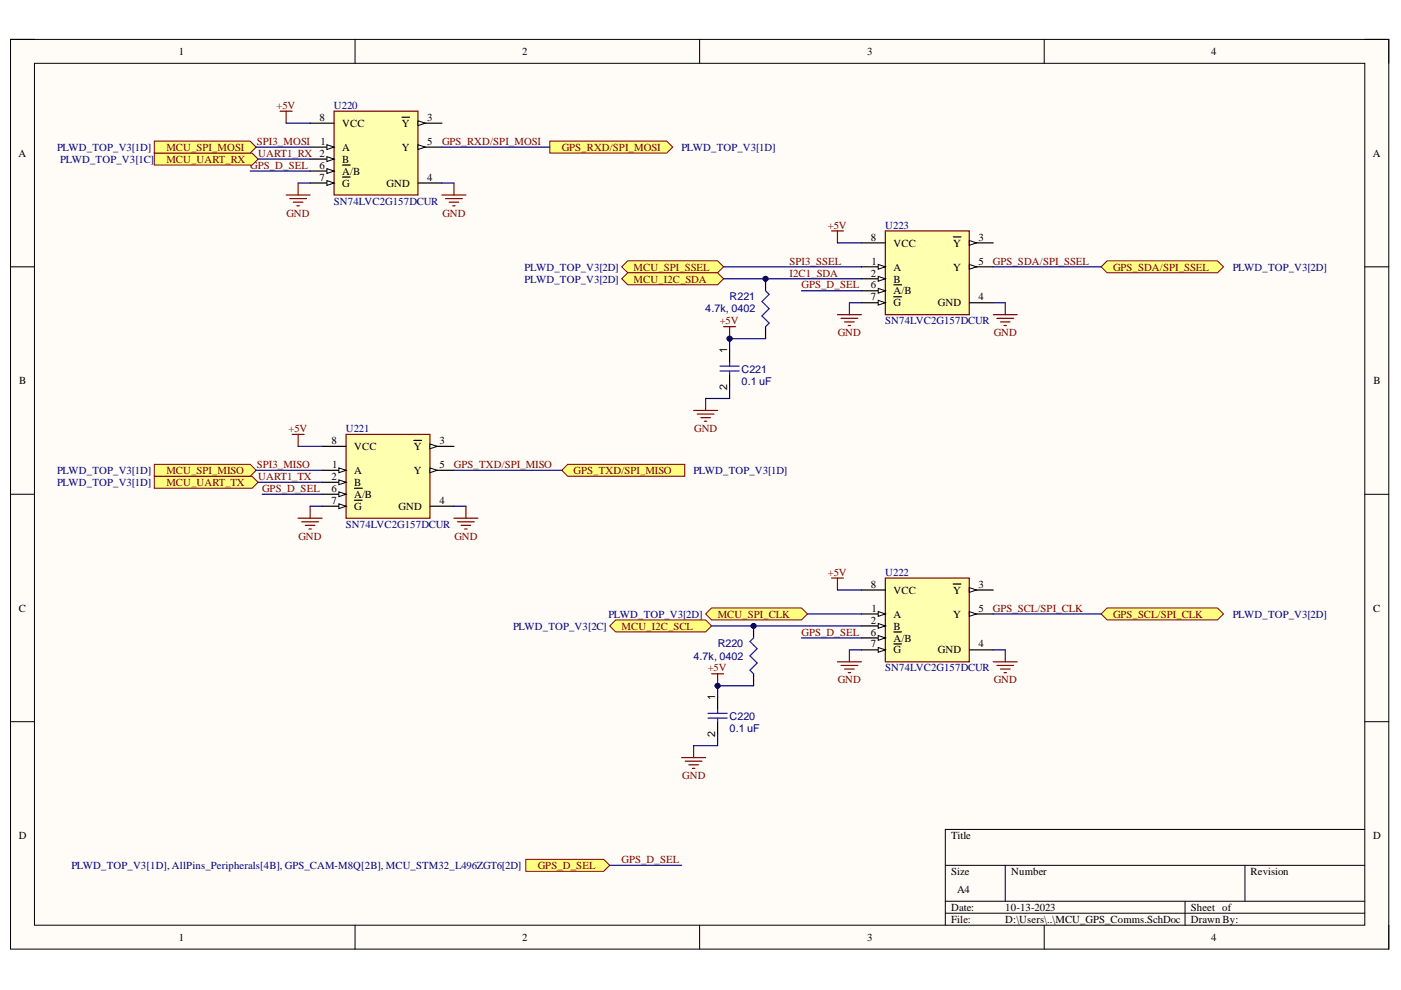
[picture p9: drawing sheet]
<svg xmlns="http://www.w3.org/2000/svg" width="297mm" height="210mm" viewBox="0 0 297 210" stroke-linecap="round" stroke-linejoin="round" font-family="sans-serif">
<defs><g id="words">
<g font-size="2.3">
<text x="37.9" y="11.7">1</text>
<text x="110.7" y="11.7">2</text>
<text x="183.9" y="11.7">3</text>
<text x="256.8" y="11.7">4</text>
<text x="67.7" y="25.6">8</text>
<text x="72.6" y="26.9">VCC</text>
<text x="85.2" y="26.9">Y</text>
<text x="90.6" y="25.6">3</text>
<text x="3.9" y="33.3">A</text>
<text x="67.7" y="35.8">6</text>
<text x="67.9" y="30.8">1</text>
<text x="72.6" y="32">A</text>
<text x="72.6" y="34.6">B</text>
<text x="85.2" y="32">Y</text>
<text x="90.6" y="30.8">5</text>
<text x="291" y="33.3">A</text>
<text x="67.7" y="38.4">7</text>
<text x="72.6" y="37.1">A/B</text>
<text x="72.6" y="39.6">G</text>
<text x="82" y="39.6">GND</text>
<text x="90.6" y="38.4">4</text>
<text x="184.6" y="51">8</text>
<text x="189.5" y="52.3">VCC</text>
<text x="202.1" y="52.3">Y</text>
<text x="207.5" y="51">3</text>
<text x="184.6" y="58.6">2</text>
<text x="184.8" y="56.1">1</text>
<text x="189.5" y="57.4">A</text>
<text x="189.5" y="59.9">B</text>
<text x="202.1" y="57.4">Y</text>
<text x="207.5" y="56.1">5</text>
<text x="184.6" y="61.2">6</text>
<text x="184.6" y="63.7">7</text>
<text x="189.5" y="62.4">A/B</text>
<text x="189.5" y="65">G</text>
<text x="198.8" y="65">GND</text>
<text x="207.5" y="63.7">4</text>
<text x="154.2" y="74.9" transform="rotate(-90 154.2 74.9)">1</text>
<text x="4.1" y="81.4">B</text>
<text x="154.2" y="82.6" transform="rotate(-90 154.2 82.6)">2</text>
<text x="291.2" y="81.4">B</text>
<text x="70.3" y="94.2">8</text>
<text x="75.1" y="95.5">VCC</text>
<text x="87.7" y="95.5">Y</text>
<text x="93.2" y="94.2">3</text>
<text x="70.3" y="101.8">2</text>
<text x="70.5" y="99.3">1</text>
<text x="75.1" y="100.5">A</text>
<text x="87.7" y="100.5">Y</text>
<text x="93.2" y="99.3">5</text>
<text x="70.3" y="104.3">6</text>
<text x="70.3" y="106.9">7</text>
<text x="75.1" y="105.6">A/B</text>
<text x="75.1" y="103.1">B</text>
<text x="93.2" y="106.9">4</text>
<text x="75.1" y="108.1">G</text>
<text x="84.5" y="108.1">GND</text>
<text x="184.6" y="124.6">8</text>
<text x="189.5" y="125.9">VCC</text>
<text x="202.1" y="125.9">Y</text>
<text x="207.5" y="124.6">3</text>
<text x="4" y="129.7">C</text>
<text x="184.8" y="129.7">1</text>
<text x="189.5" y="130.9">A</text>
<text x="202.1" y="130.9">Y</text>
<text x="207.5" y="129.7">5</text>
<text x="291.1" y="129.7">C</text>
<text x="184.6" y="134.7">6</text>
<text x="184.6" y="137.3">7</text>
<text x="184.6" y="132.2">2</text>
<text x="189.5" y="136">A/B</text>
<text x="189.5" y="133.5">B</text>
<text x="207.5" y="137.3">4</text>
<text x="189.5" y="138.6">G</text>
<text x="198.8" y="138.6">GND</text>
<text x="151.7" y="148.4" transform="rotate(-90 151.7 148.4)">1</text>
<text x="151.7" y="156.2" transform="rotate(-90 151.7 156.2)">2</text>
<text x="4" y="177.9">D</text>
<text x="201.6" y="177.9">Title</text>
<text x="291.1" y="177.9">D</text>
<text x="201.6" y="185.5">Size</text>
<text x="214.4" y="185.5">Number</text>
<text x="265.2" y="185.5">Revision</text>
<text x="202.9" y="189.3">A4</text>
<text x="201.6" y="193.1">Date:</text>
<text x="201.6" y="195.7">File:</text>
<text x="213.1" y="193.1">10-13-2023</text>
<text x="213.1" y="195.7">D:\Users\..\MCU_GPS_Comms.SchDoc</text>
<text x="252.5" y="193.1">Sheet of</text>
<text x="252.5" y="195.7">Drawn By:</text>
<text x="37.9" y="199.5">1</text>
<text x="110.7" y="199.5">2</text>
<text x="183.9" y="199.5">3</text>
<text x="256.8" y="199.5">4</text>
</g>
<g font-size="2.3" fill="#800000">
<text x="58.6" y="23.1">+5V</text>
<text x="35.3" y="34.6">MCU_UART_RX</text>
<text x="35.3" y="32">MCU_SPI_MOSI</text>
<text x="53" y="35.8">GPS_D_SEL</text>
<text x="54.5" y="30.8">SPI3_MOSI</text>
<text x="54.7" y="33.3">UART1_RX 2</text>
<text x="93.7" y="30.8">GPS_RXD/SPI_MOSI</text>
<text x="119.1" y="32">GPS_RXD/SPI_MOSI</text>
<text x="60.7" y="46">GND</text>
<text x="93.8" y="46">GND</text>
<text x="175.5" y="48.5">+5V</text>
<text x="134.3" y="57.4">MCU_SPI_SSEL</text>
<text x="134.3" y="59.9">MCU_I2C_SDA</text>
<text x="167.4" y="58.6">I2C1_SDA</text>
<text x="167.4" y="56.1">SPI3_SSEL</text>
<text x="210.5" y="56.1">GPS_SDA/SPI_SSEL</text>
<text x="236" y="57.4">GPS_SDA/SPI_SSEL</text>
<text x="169.9" y="61.2">GPS_D_SEL</text>
<text x="152.6" y="68.8">+5V</text>
<text x="177.6" y="71.3">GND</text>
<text x="210.7" y="71.3">GND</text>
<text x="61.2" y="91.7">+5V</text>
<text x="147.2" y="91.7">GND</text>
<text x="35.3" y="100.5">MCU_SPI_MISO</text>
<text x="54.5" y="99.3">SPI3_MISO</text>
<text x="54.7" y="101.8">UART1_TX</text>
<text x="96.3" y="99.3">GPS_TXD/SPI_MISO</text>
<text x="121.6" y="100.5">GPS_TXD/SPI_MISO</text>
<text x="35.3" y="103.1">MCU_UART_TX</text>
<text x="55.6" y="104.3">GPS_D_SEL</text>
<text x="63.3" y="114.5">GND</text>
<text x="96.3" y="114.5">GND</text>
<text x="175.5" y="122.1">+5V</text>
<text x="152.2" y="130.9">MCU_SPI_CLK</text>
<text x="210.5" y="129.7">GPS_SCL/SPI_CLK</text>
<text x="236" y="130.9">GPS_SCL/SPI_CLK</text>
<text x="131.8" y="133.5">MCU_I2C_SCL</text>
<text x="169.9" y="134.7">GPS_D_SEL</text>
<text x="150" y="142.4">+5V</text>
<text x="177.6" y="144.9">GND</text>
<text x="210.7" y="144.9">GND</text>
<text x="144.6" y="165.2">GND</text>
<text x="114" y="184.3">GPS_D_SEL</text>
<text x="131.8" y="183">GPS_D_SEL</text>
</g>
<g font-size="2.3" fill="#000080">
<text x="70.8" y="23.1">U220</text>
<text x="12.1" y="32">PLWD_TOP_V3[1D]</text>
<text x="12.8" y="34.6">PLWD_TOP_V3[1C]</text>
<text x="144.5" y="32">PLWD_TOP_V3[1D]</text>
<text x="70.8" y="43.4">SN74LVC2G157DCUR</text>
<text x="187.7" y="48.5">U223</text>
<text x="111.2" y="57.4">PLWD_TOP_V3[2D]</text>
<text x="111.2" y="59.9">PLWD_TOP_V3[2D]</text>
<text x="261.4" y="57.4">PLWD_TOP_V3[2D]</text>
<text x="154.7" y="63.7">R221</text>
<text x="149.5" y="66.2">4.7k, 0402</text>
<text x="187.7" y="68.8">SN74LVC2G157DCUR</text>
<text x="157.2" y="79">C221</text>
<text x="157.2" y="81.5">0.1 uF</text>
<text x="73.3" y="91.7">U221</text>
<text x="12.1" y="100.5">PLWD_TOP_V3[1D]</text>
<text x="147" y="100.5">PLWD_TOP_V3[1D]</text>
<text x="12.1" y="103.1">PLWD_TOP_V3[1D]</text>
<text x="73.3" y="111.9">SN74LVC2G157DCUR</text>
<text x="187.7" y="122.1">U222</text>
<text x="129" y="130.9">PLWD_TOP_V3[2D]</text>
<text x="261.4" y="130.9">PLWD_TOP_V3[2D]</text>
<text x="108.8" y="133.5">PLWD_TOP_V3[2C]</text>
<text x="152.2" y="137.3">R220</text>
<text x="147" y="139.9">4.7k, 0402</text>
<text x="187.7" y="142.4">SN74LVC2G157DCUR</text>
<text x="154.7" y="152.6">C220</text>
<text x="154.7" y="155.1">0.1 uF</text>
<text x="15.1" y="184.3">PLWD_TOP_V3[1D], AllPins_Peripherals[4B], GPS_CAM-M8Q[2B], MCU_STM32_L496ZGT6[2D]</text>
</g>
</g></defs>
<path d="M2.2 8.4h292.2v192.8h-292.2z" fill-rule="evenodd" fill="#fffcf8"/>
<path d="M2.2 8.4h292.2v192.8h-292.2z" fill="none" stroke="#000" stroke-width=".21"/>
<path d="M7.3 13.4h282.1v182.8h-282.1z" fill-rule="evenodd" fill="#fffcf8"/>
<g fill="none" stroke="#000" stroke-width=".21">
<path d="M2.2 8.3h5.1M7.3 13.4h282.1v182.8h-282.1zM75.3 8.3v5.1M148.3 8.3v5.1M221.4 8.4v5M289.4 8.4h5v5M2.2 56.6h5.1M289.4 56.6h5M2.2 104.8h5.1M289.4 104.8h5M2.2 153h5.1M289.4 153h5"/>
<path d="M289.4 175.9h-89v20.3M75.3 196.2v5M148.3 196.2v5M200.4 183.5h89M200.4 191.1h89M200.4 193.6h89M213.1 183.5v7.6M221.4 196.2v5M251.2 191.1v5.1M264 183.5v7.6M294.4 196.2v5"/>
</g>
<path d="M111.5 182.2h16.5l1.3 1.3-1.3 1.2h-16.5z" fill-rule="evenodd" fill="#ffff80"/>
<path d="M111.5 182.2h16.5l1.3 1.3-1.3 1.2h-16.5z" fill="none" stroke="#800000" stroke-width=".21"/>
<path d="M70.8 23.6h17.8v17.7h-17.8z" fill-rule="evenodd" fill="#ffffb0"/>
<path d="M70.8 23.6h17.8v17.7h-17.8z" fill="none" stroke="#800000" stroke-width=".25"/>
<path d="M65.8 36.3h5" fill="none" stroke="#000" stroke-width=".25"/>
<path d="M69.3 35.8l1.5 .5-1.5 .5z" fill="#f8fcff"/>
<path d="M69.3 35.8l1.5 .5-1.5 .5z" fill="none" stroke="#000" stroke-width=".21"/>
<path d="M65.8 38.8h5M72.6 35h1.7" fill="none" stroke="#000" stroke-width=".25"/>
<path d="M69.3 38.3l1.5 .5-1.5 .5z" fill="#f8fcff"/>
<path d="M69.3 38.3l1.5 .5-1.5 .5z" fill="none" stroke="#000" stroke-width=".21"/>
<path d="M65.8 31.2h5M72.6 37.5h1.6" fill="none" stroke="#000" stroke-width=".25"/>
<path d="M69.3 30.7l1.5 .5-1.5 .5z" fill="#f8fcff"/>
<path d="M69.3 30.7l1.5 .5-1.5 .5z" fill="none" stroke="#000" stroke-width=".21"/>
<path d="M65.8 33.7h5" fill="none" stroke="#000" stroke-width=".25"/>
<path d="M69.3 33.2l1.5 .5-1.5 .5z" fill="#f8fcff"/>
<path d="M69.3 33.2l1.5 .5-1.5 .5z" fill="none" stroke="#000" stroke-width=".21"/>
<path d="M65.8 26.1h5M88.6 26.1h5.1" fill="none" stroke="#000" stroke-width=".25"/>
<path d="M88.6 25.6l1.5 .5-1.5 .5z" fill="#f8fcff"/>
<path d="M88.6 25.6l1.5 .5-1.5 .5z" fill="none" stroke="#000" stroke-width=".21"/>
<path d="M85.2 24.8h1.6M88.6 38.8h5.1M88.6 31.2h5.1" fill="none" stroke="#000" stroke-width=".25"/>
<path d="M88.6 30.7l1.5 .5-1.5 .5z" fill="#f8fcff"/>
<path d="M88.6 30.7l1.5 .5-1.5 .5z" fill="none" stroke="#000" stroke-width=".21"/>
<path d="M59.4 23.6h2.5M60.7 23.6v2.5M63.2 38.8v2.5M96.2 38.8v2.5M60.7 41.3h5.1M61.4 42.1h3.6M62.2 42.9h2M63 43.6h.5M93.7 41.3h5.1M94.5 42.1h3.5M95.2 42.9h2.1M96 43.6h.5" fill="none" stroke="#800000" stroke-width=".25"/>
<path d="M73.4 92.1h17.8v17.8h-17.8z" fill-rule="evenodd" fill="#ffffb0"/>
<path d="M73.4 92.1h17.8v17.8h-17.8z" fill="none" stroke="#800000" stroke-width=".25"/>
<path d="M68.3 104.8h5.1" fill="none" stroke="#000" stroke-width=".25"/>
<path d="M71.8 104.3l1.6 .5-1.6 .5z" fill="#f8fcff"/>
<path d="M71.8 104.3l1.6 .5-1.6 .5z" fill="none" stroke="#000" stroke-width=".21"/>
<path d="M68.3 107.3h5.1M75.2 103.5h1.6" fill="none" stroke="#000" stroke-width=".25"/>
<path d="M71.8 106.8l1.6 .5-1.6 .5z" fill="#f8fcff"/>
<path d="M71.8 106.8l1.6 .5-1.6 .5z" fill="none" stroke="#000" stroke-width=".21"/>
<path d="M68.3 99.7h5.1M75.2 106.1h1.6" fill="none" stroke="#000" stroke-width=".25"/>
<path d="M71.8 99.2l1.6 .5-1.6 .5z" fill="#f8fcff"/>
<path d="M71.8 99.2l1.6 .5-1.6 .5z" fill="none" stroke="#000" stroke-width=".21"/>
<path d="M68.3 102.3h5.1" fill="none" stroke="#000" stroke-width=".25"/>
<path d="M71.8 101.7l1.6 .6-1.6 .5z" fill="#f8fcff"/>
<path d="M71.8 101.7l1.6 .6-1.6 .5z" fill="none" stroke="#000" stroke-width=".21"/>
<path d="M68.3 94.6h5.1M91.2 94.6h5" fill="none" stroke="#000" stroke-width=".25"/>
<path d="M91.2 94.1l1.5 .5-1.5 .5z" fill="#f8fcff"/>
<path d="M91.2 94.1l1.5 .5-1.5 .5z" fill="none" stroke="#000" stroke-width=".21"/>
<path d="M87.8 93.4h1.6M91.2 99.7h5M91.2 107.3h5" fill="none" stroke="#000" stroke-width=".25"/>
<path d="M91.2 99.2l1.5 .5-1.5 .5z" fill="#f8fcff"/>
<path d="M91.2 99.2l1.5 .5-1.5 .5z" fill="none" stroke="#000" stroke-width=".21"/>
<path d="M61.9 92.1h2.6M63.2 92.1v2.5M63.2 109.9h5.1M64 110.6h3.5M64.7 111.4h2.1M65.5 112.2h.5M65.8 107.3v2.6M96.2 109.9h5.1M97 110.6h3.6M97.8 111.4h2M98.5 112.2h.5M98.8 107.3v2.6" fill="none" stroke="#800000" stroke-width=".25"/>
<path d="M32.7 32.5h20.8l1.2 1.2-1.2 1.3h-20.8z" fill-rule="evenodd" fill="#ffff80"/>
<path d="M32.7 32.5h20.8l1.2 1.2-1.2 1.3h-20.8z" fill="none" stroke="#800000" stroke-width=".21"/>
<path d="M32.7 29.9h20.3l1.3 1.3-1.3 1.3h-20.3z" fill-rule="evenodd" fill="#ffff80"/>
<path d="M32.7 29.9h20.3l1.3 1.3-1.3 1.3h-20.3z" fill="none" stroke="#800000" stroke-width=".21"/>
<path d="M116.6 29.9h24.8l1.2 1.3-1.2 1.3h-24.8z" fill-rule="evenodd" fill="#ffff80"/>
<path d="M116.6 29.9h24.8l1.2 1.3-1.2 1.3h-24.8z" fill="none" stroke="#800000" stroke-width=".21"/>
<path d="M187.7 49h17.8v17.7h-17.8z" fill-rule="evenodd" fill="#ffffb0"/>
<path d="M187.7 49h17.8v17.7h-17.8z" fill="none" stroke="#800000" stroke-width=".25"/>
<path d="M182.6 61.7h5.1" fill="none" stroke="#000" stroke-width=".25"/>
<path d="M186.2 61.1l1.5 .6-1.5 .5z" fill="#f8fcff"/>
<path d="M186.2 61.1l1.5 .6-1.5 .5z" fill="none" stroke="#000" stroke-width=".21"/>
<path d="M182.6 64.2h5.1M189.5 60.4h1.7" fill="none" stroke="#000" stroke-width=".25"/>
<path d="M186.2 63.7l1.5 .5-1.5 .5z" fill="#f8fcff"/>
<path d="M186.2 63.7l1.5 .5-1.5 .5z" fill="none" stroke="#000" stroke-width=".21"/>
<path d="M182.6 56.6h5.1M189.5 62.9h1.6" fill="none" stroke="#000" stroke-width=".25"/>
<path d="M186.2 56.1l1.5 .5-1.5 .5z" fill="#f8fcff"/>
<path d="M186.2 56.1l1.5 .5-1.5 .5z" fill="none" stroke="#000" stroke-width=".21"/>
<path d="M182.6 59.1h5.1" fill="none" stroke="#000" stroke-width=".25"/>
<path d="M186.2 58.6l1.5 .5-1.5 .5z" fill="#f8fcff"/>
<path d="M186.2 58.6l1.5 .5-1.5 .5z" fill="none" stroke="#000" stroke-width=".21"/>
<path d="M182.6 51.5h5.1M205.5 51.5h5.1" fill="none" stroke="#000" stroke-width=".25"/>
<path d="M205.5 51l1.5 .5-1.5 .5z" fill="#f8fcff"/>
<path d="M205.5 51l1.5 .5-1.5 .5z" fill="none" stroke="#000" stroke-width=".21"/>
<path d="M202.1 50.2h1.6M205.5 56.6h5.1M205.5 64.2h5.1" fill="none" stroke="#000" stroke-width=".25"/>
<path d="M205.5 56.1l1.5 .5-1.5 .5z" fill="#f8fcff"/>
<path d="M205.5 56.1l1.5 .5-1.5 .5z" fill="none" stroke="#000" stroke-width=".21"/>
<path d="M176.3 49h2.5M177.6 49v2.5M177.6 66.7h5M178.3 67.5h3.6M179.1 68.3h2M179.8 69h.5M180.1 64.2v2.5M210.6 66.7h5.1M211.4 67.5h3.5M212.1 68.3h2M212.9 69h.5M213.1 64.2v2.5" fill="none" stroke="#800000" stroke-width=".25"/>
<path d="M187.7 122.6h17.8v17.7h-17.8z" fill-rule="evenodd" fill="#ffffb0"/>
<path d="M187.7 122.6h17.8v17.7h-17.8z" fill="none" stroke="#800000" stroke-width=".25"/>
<path d="M182.6 135.3h5.1" fill="none" stroke="#000" stroke-width=".25"/>
<path d="M186.2 134.7l1.5 .6-1.5 .5z" fill="#f8fcff"/>
<path d="M186.2 134.7l1.5 .6-1.5 .5z" fill="none" stroke="#000" stroke-width=".21"/>
<path d="M182.6 137.8h5.1M189.5 134h1.7" fill="none" stroke="#000" stroke-width=".25"/>
<path d="M186.2 137.3l1.5 .5-1.5 .5z" fill="#f8fcff"/>
<path d="M186.2 137.3l1.5 .5-1.5 .5z" fill="none" stroke="#000" stroke-width=".21"/>
<path d="M182.6 130.2h5.1M189.5 136.5h1.6" fill="none" stroke="#000" stroke-width=".25"/>
<path d="M186.2 129.7l1.5 .5-1.5 .5z" fill="#f8fcff"/>
<path d="M186.2 129.7l1.5 .5-1.5 .5z" fill="none" stroke="#000" stroke-width=".21"/>
<path d="M182.6 132.7h5.1" fill="none" stroke="#000" stroke-width=".25"/>
<path d="M186.2 132.2l1.5 .5-1.5 .5z" fill="#f8fcff"/>
<path d="M186.2 132.2l1.5 .5-1.5 .5z" fill="none" stroke="#000" stroke-width=".21"/>
<path d="M182.6 125.1h5.1M205.5 125.1h5.1" fill="none" stroke="#000" stroke-width=".25"/>
<path d="M205.5 124.6l1.5 .5-1.5 .5z" fill="#f8fcff"/>
<path d="M205.5 124.6l1.5 .5-1.5 .5z" fill="none" stroke="#000" stroke-width=".21"/>
<path d="M202.1 123.8h1.6M205.5 137.8h5.1M205.5 130.2h5.1" fill="none" stroke="#000" stroke-width=".25"/>
<path d="M205.5 129.7l1.5 .5-1.5 .5z" fill="#f8fcff"/>
<path d="M205.5 129.7l1.5 .5-1.5 .5z" fill="none" stroke="#000" stroke-width=".21"/>
<path d="M176.3 122.6h2.5M177.6 122.6v2.5M180.1 137.8v2.5M213.1 137.8v2.5M177.6 140.3h5M178.3 141.1h3.6M179.1 141.9h2M179.8 142.6h.5M210.6 140.3h5.1M211.4 141.1h3.5M212.1 141.9h2M212.9 142.6h.5" fill="none" stroke="#800000" stroke-width=".25"/>
<path d="M32.7 101h20.8l1.2 1.3-1.2 1.2h-20.8z" fill-rule="evenodd" fill="#ffff80"/>
<path d="M32.7 101h20.8l1.2 1.3-1.2 1.2h-20.8z" fill="none" stroke="#800000" stroke-width=".21"/>
<path d="M32.7 98.4h20.3l1.3 1.3-1.3 1.3h-20.3z" fill-rule="evenodd" fill="#ffff80"/>
<path d="M32.7 98.4h20.3l1.3 1.3-1.3 1.3h-20.3z" fill="none" stroke="#800000" stroke-width=".21"/>
<path d="M119.1 99.7l1.3-1.3h24.8v2.6h-24.8z" fill-rule="evenodd" fill="#ffff80"/>
<path d="M119.1 99.7l1.3-1.3h24.8v2.6h-24.8z" fill="none" stroke="#800000" stroke-width=".21"/>
<path d="M150.9 142.9h2.5M152.1 142.9v2.5" fill="none" stroke="#800000" stroke-width=".25"/>
<circle cx="152.1" cy="145.4" r=".51" fill="#000080"/>
<circle cx="152.1" cy="145.4" r=".51" fill="none" stroke="#000080" stroke-width=".21"/>
<path d="M147.1 158.1v2.5M144.5 160.6h5.1M145.3 161.4h3.5M146 162.2h2.1M146.8 162.9h.5" fill="none" stroke="#800000" stroke-width=".25"/>
<circle cx="159.8" cy="132.7" r=".51" fill="#000080"/>
<circle cx="159.8" cy="132.7" r=".51" fill="none" stroke="#000080" stroke-width=".21"/>
<path d="M159.8 132.7v2.6" fill="none" stroke="#000" stroke-width=".25"/>
<circle cx="159.8" cy="132.7" r=".51" fill="#000080"/>
<circle cx="159.8" cy="132.7" r=".51" fill="none" stroke="#000080" stroke-width=".21"/>
<path d="M159.8 142.9v2.5" fill="none" stroke="#000" stroke-width=".25"/>
<path d="M159.8 135.3l-.8 .7 1.5 1.5-1.5 1.6 1.5 1.5-1.5 1.5 .8 .8" fill="none" stroke="#00f" stroke-width=".25"/>
<path d="M149.6 130.2l1.3-1.3h19l1.3 1.3-1.3 1.2h-19z" fill-rule="evenodd" fill="#ffff80"/>
<path d="M149.6 130.2l1.3-1.3h19l1.3 1.3-1.3 1.2h-19z" fill="none" stroke="#800000" stroke-width=".21"/>
<path d="M129.3 132.7l1.2-1.3h19.1l1.3 1.3-1.3 1.3h-19.1z" fill-rule="evenodd" fill="#ffff80"/>
<path d="M129.3 132.7l1.2-1.3h19.1l1.3 1.3-1.3 1.3h-19.1z" fill="none" stroke="#800000" stroke-width=".21"/>
<path d="M233.5 130.2l1.2-1.3h23.4l1.3 1.3-1.3 1.2h-23.4z" fill-rule="evenodd" fill="#ffff80"/>
<path d="M233.5 130.2l1.2-1.3h23.4l1.3 1.3-1.3 1.2h-23.4z" fill="none" stroke="#800000" stroke-width=".21"/>
<circle cx="162.3" cy="59.1" r=".51" fill="#000080"/>
<circle cx="162.3" cy="59.1" r=".51" fill="none" stroke="#000080" stroke-width=".21"/>
<path d="M162.3 59.1v2.5M162.3 69.3v2.5" fill="none" stroke="#000" stroke-width=".25"/>
<circle cx="162.3" cy="59.1" r=".51" fill="#000080"/>
<circle cx="162.3" cy="59.1" r=".51" fill="none" stroke="#000080" stroke-width=".21"/>
<path d="M162.3 61.6l.8 .8-1.6 1.5 1.6 1.6-1.6 1.5 1.6 1.5-.8 .8" fill="none" stroke="#00f" stroke-width=".25"/>
<path d="M153.4 69.3h2.6M154.7 69.3v2.5" fill="none" stroke="#800000" stroke-width=".25"/>
<circle cx="154.7" cy="71.8" r=".51" fill="#000080"/>
<circle cx="154.7" cy="71.8" r=".51" fill="none" stroke="#000080" stroke-width=".21"/>
<path d="M147.1 87h5M147.8 87.8h3.6M148.6 88.5h2M149.3 89.3h.6M149.6 84.5v2.5" fill="none" stroke="#800000" stroke-width=".25"/>
<path d="M131.8 56.6l1.3-1.3h19l1.3 1.3-1.3 1.2h-19z" fill-rule="evenodd" fill="#ffff80"/>
<path d="M131.8 56.6l1.3-1.3h19l1.3 1.3-1.3 1.2h-19z" fill="none" stroke="#800000" stroke-width=".21"/>
<path d="M131.8 59.1l1.3-1.3h19l1.3 1.3-1.3 1.3h-19z" fill-rule="evenodd" fill="#ffff80"/>
<path d="M131.8 59.1l1.3-1.3h19l1.3 1.3-1.3 1.3h-19z" fill="none" stroke="#800000" stroke-width=".21"/>
<path d="M233.5 56.6l1.2-1.3h23.4l1.3 1.3-1.3 1.2h-23.4z" fill-rule="evenodd" fill="#ffff80"/>
<path d="M233.5 56.6l1.2-1.3h23.4l1.3 1.3-1.3 1.2h-23.4z" fill="none" stroke="#800000" stroke-width=".21"/>
<path d="M154.7 74.3v2.6M154.7 79.4v2.6M152.1 147.9v2.6M152.1 153v2.6" fill="none" stroke="#000" stroke-width=".25"/>
<path d="M152.7 78.7h4M152.7 77.6h4M154.7 76.9v.7M154.7 78.7v.7M150.1 152.3h4.1M150.1 151.2h4.1M152.1 150.5v.7M152.1 152.3v.7" fill="none" stroke="#00f" stroke-width=".25"/>
<g fill="none" stroke="#000080" stroke-width=".25">
<path d="M53 36.3h12.8M54.3 31.2h11.5M54.7 33.7h11.1M60.7 26.1h5.1M63.2 38.8h2.6M93.7 38.8h2.5M93.7 31.2h22.9M177.6 51.5h5M169.9 61.7h12.7M180.1 64.2h2.5M210.6 64.2h2.5M54.3 99.7h14"/>
<path d="M63.2 94.6h5.1M96.2 99.7h22.9M54.7 102.3h13.6M55.6 104.8h12.7M65.8 107.3h2.5M96.2 107.3h2.6M150.9 132.7h31.7M169.9 135.3h12.7M177.6 125.1h5M180.1 137.8h2.5M210.6 137.8h2.5M129.3 183.5h15.2"/>
</g>
<circle cx="159.8" cy="132.7" r=".51" fill="#000080"/>
<circle cx="159.8" cy="132.7" r=".51" fill="none" stroke="#000080" stroke-width=".21"/>
<path d="M171.2 130.2h11.4M152.1 145.4h7.7" fill="none" stroke="#000080" stroke-width=".25"/>
<circle cx="152.1" cy="145.4" r=".51" fill="#000080"/>
<circle cx="152.1" cy="145.4" r=".51" fill="none" stroke="#000080" stroke-width=".21"/>
<path d="M152.1 145.4v2.5" fill="none" stroke="#000080" stroke-width=".25"/>
<circle cx="152.1" cy="145.4" r=".51" fill="#000080"/>
<circle cx="152.1" cy="145.4" r=".51" fill="none" stroke="#000080" stroke-width=".21"/>
<path d="M153.4 59.1h29.2M210.6 130.2h22.9M152.1 155.6v2.5h-5" fill="none" stroke="#000080" stroke-width=".25"/>
<circle cx="162.3" cy="59.1" r=".51" fill="#000080"/>
<circle cx="162.3" cy="59.1" r=".51" fill="none" stroke="#000080" stroke-width=".21"/>
<path d="M153.4 56.6h29.2M154.7 71.8h7.6" fill="none" stroke="#000080" stroke-width=".25"/>
<circle cx="154.7" cy="71.8" r=".51" fill="#000080"/>
<circle cx="154.7" cy="71.8" r=".51" fill="none" stroke="#000080" stroke-width=".21"/>
<path d="M154.7 71.8v2.5" fill="none" stroke="#000080" stroke-width=".25"/>
<circle cx="154.7" cy="71.8" r=".51" fill="#000080"/>
<circle cx="154.7" cy="71.8" r=".51" fill="none" stroke="#000080" stroke-width=".21"/>
<path d="M210.6 56.6h22.9M154.7 82v2.5h-5.1" fill="none" stroke="#000080" stroke-width=".25"/>
<use href="#words"/>
</svg>
